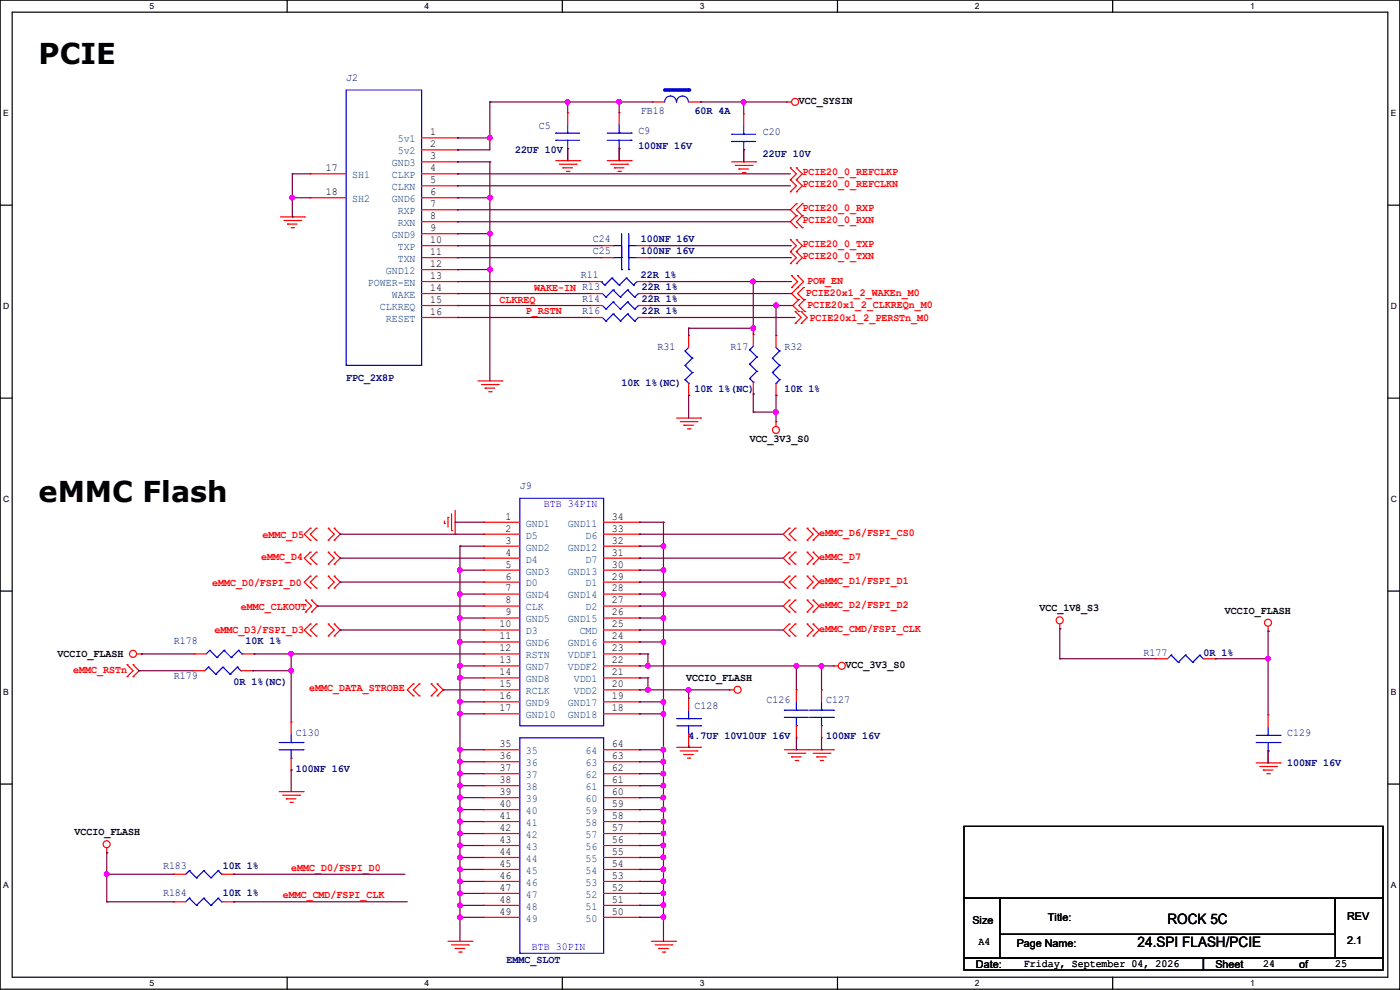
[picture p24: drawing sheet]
<svg xmlns="http://www.w3.org/2000/svg" width="297mm" height="210mm" viewBox="0 0 297 210" stroke-linecap="round" stroke-linejoin="round" font-family="sans-serif">
<defs><g id="words">
<g font-size="6.1">
<text x="8.2" y="13.5">PCIE</text>
<text x="8.2" y="106.5">eMMC Flash</text>
</g>
<g font-size="3">
<text x="247.7" y="196.1">ROCK 5C</text>
<text x="241.3" y="200.9">24.SPI FLASH/PCIE</text>
</g>
<g font-size="2.3" fill="#00007f">
<text x="73.4" y="17.1">J2</text>
<text x="114.3" y="27.3">C5</text>
<text x="135.4" y="28.3">C9</text>
<text x="135.9" y="24.3">FB18</text>
<text x="147.4" y="24.3">60R 4A</text>
<text x="161.8" y="28.6">C20</text>
<text x="109.3" y="32.4">22UF 10V</text>
<text x="135.4" y="31.6">100NF 16V</text>
<text x="161.8" y="33.4">22UF 10V</text>
<text x="125.8" y="54">C25</text>
<text x="125.8" y="51.4">C24</text>
<text x="135.9" y="54">100NF 16V</text>
<text x="135.9" y="51.4">100NF 16V</text>
<text x="123.2" y="59.1">R11</text>
<text x="135.9" y="59.1">22R 1%</text>
<text x="123.5" y="64.1">R14</text>
<text x="136.2" y="64.1">22R 1%</text>
<text x="136.2" y="61.6">22R 1%</text>
<text x="123.5" y="66.7">R16</text>
<text x="136.2" y="66.7">22R 1%</text>
<text x="139.5" y="74.3">R31</text>
<text x="155" y="74.3">R17</text>
<text x="166.4" y="74.3">R32</text>
<text x="73.4" y="80.9">FPC_2X8P</text>
<text x="131.9" y="81.9">10K 1%(NC)</text>
<text x="147.4" y="83.2">10K 1%(NC)</text>
<text x="166.4" y="83.2">10K 1%</text>
<text x="110.3" y="103.8">J9</text>
<text x="36.9" y="136.5">R178</text>
<text x="52.1" y="136.5">10K 1%</text>
<text x="242.6" y="139.1">R177</text>
<text x="255.3" y="139.1">0R 1%</text>
<text x="36.9" y="144.1">R179</text>
<text x="49.6" y="145.4">0R 1%(NC)</text>
<text x="162.6" y="149.2">C126</text>
<text x="175.3" y="149.2">C127</text>
<text x="147.4" y="150.5">C128</text>
<text x="62.8" y="156.1">C130</text>
<text x="146.1" y="156.8">4.7UF 10V10UF 16V</text>
<text x="175.3" y="156.8">100NF 16V</text>
<text x="273.1" y="156.1">C129</text>
<text x="62.8" y="163.7">100NF 16V</text>
<text x="273.1" y="162.4">100NF 16V</text>
<text x="34.6" y="184.3">R183</text>
<text x="47.3" y="184.3">10K 1%</text>
<text x="34.6" y="190.1">R184</text>
<text x="47.3" y="190.1">10K 1%</text>
<text x="107.5" y="204.3">EMMC_SLOT</text>
</g>
<g font-size="2.3">
<text x="169.5" y="22">VCC_SYSIN</text>
<text x="91.2" y="28.7">1</text>
<text x="91.2" y="31.2">2</text>
<text x="91.2" y="33.8">3</text>
<text x="69.1" y="36.3">17</text>
<text x="69.1" y="41.4">18</text>
<text x="91.2" y="36.3">4</text>
<text x="91.2" y="38.9">5</text>
<text x="91.2" y="41.4">6</text>
<text x="91.2" y="43.9">7</text>
<text x="91.2" y="46.5">8</text>
<text x="91.2" y="49">9</text>
<text x="91.2" y="51.6">10</text>
<text x="91.2" y="54.1">11</text>
<text x="91.2" y="56.6">12</text>
<text x="91.2" y="59.2">13</text>
<text x="91.2" y="61.7">14</text>
<text x="91.2" y="64.3">15</text>
<text x="91.2" y="66.8">16</text>
<text x="159" y="93.9">VCC_3V3_S0</text>
<text x="107.2" y="110.2">1</text>
<text x="107.2" y="112.8">2</text>
<text x="129.8" y="110.2">34</text>
<text x="129.8" y="112.8">33</text>
<text x="107.2" y="115.3">3</text>
<text x="107.2" y="117.9">4</text>
<text x="129.8" y="115.3">32</text>
<text x="129.8" y="117.9">31</text>
<text x="107.2" y="120.4">5</text>
<text x="107.2" y="122.9">6</text>
<text x="107.2" y="125.5">7</text>
<text x="129.8" y="120.4">30</text>
<text x="129.8" y="122.9">29</text>
<text x="129.8" y="125.5">28</text>
<text x="107.2" y="128">8</text>
<text x="107.2" y="130.6">9</text>
<text x="129.8" y="128">27</text>
<text x="129.8" y="130.6">26</text>
<text x="220.5" y="129.7">VCC_1V8_S3</text>
<text x="259.9" y="130.2">VCCIO_FLASH</text>
<text x="106" y="133.1">10</text>
<text x="106" y="135.6">11</text>
<text x="129.8" y="133.1">25</text>
<text x="129.8" y="135.6">24</text>
<text x="12.2" y="139.3">VCCIO_FLASH</text>
<text x="106" y="138.2">12</text>
<text x="106" y="140.7">13</text>
<text x="106" y="143.3">14</text>
<text x="129.8" y="138.2">23</text>
<text x="129.8" y="140.7">22</text>
<text x="129.8" y="143.3">21</text>
<text x="179.4" y="141.6">VCC_3V3_S0</text>
<text x="106" y="145.8">15</text>
<text x="106" y="148.3">16</text>
<text x="129.8" y="145.8">20</text>
<text x="129.8" y="148.3">19</text>
<text x="145.6" y="144.4">VCCIO_FLASH</text>
<text x="106" y="150.9">17</text>
<text x="129.8" y="150.9">18</text>
<text x="106" y="158.5">35</text>
<text x="106" y="161">36</text>
<text x="129.8" y="161">63</text>
<text x="129.8" y="158.5">64</text>
<text x="106" y="163.6">37</text>
<text x="106" y="166.1">38</text>
<text x="129.8" y="166.1">61</text>
<text x="129.8" y="163.6">62</text>
<text x="106" y="168.7">39</text>
<text x="106" y="171.2">40</text>
<text x="106" y="173.7">41</text>
<text x="129.8" y="173.7">58</text>
<text x="129.8" y="171.2">59</text>
<text x="129.8" y="168.7">60</text>
<text x="15.8" y="177.2">VCCIO_FLASH</text>
<text x="106" y="176.3">42</text>
<text x="106" y="178.8">43</text>
<text x="129.8" y="178.8">56</text>
<text x="129.8" y="176.3">57</text>
<text x="106" y="181.4">44</text>
<text x="106" y="183.9">45</text>
<text x="129.8" y="183.9">54</text>
<text x="129.8" y="181.4">55</text>
<text x="106" y="186.4">46</text>
<text x="106" y="189">47</text>
<text x="106" y="191.5">48</text>
<text x="129.8" y="191.5">51</text>
<text x="129.8" y="189">52</text>
<text x="129.8" y="186.4">53</text>
<text x="106" y="194.1">49</text>
<text x="129.8" y="194.1">50</text>
<text x="206.3" y="195.9">Size</text>
<text x="222.3" y="195.4">Title:</text>
<text x="285.8" y="195.2">REV</text>
<text x="207.6" y="200.5">A4</text>
<text x="215.7" y="201">Page Name:</text>
<text x="285.8" y="200.2">2.1</text>
<text x="207.1" y="205.3">Date:</text>
<text x="217.2" y="205.1">Friday, September 04, 2026</text>
<text x="257.9" y="205.3">Sheet</text>
<text x="268" y="205.1">24</text>
<text x="275.6" y="205.3">of</text>
<text x="283.2" y="205.1">25</text>
</g>
<g font-size="2.3" fill="#003f7f">
<text x="83.1" y="35.3">GND3</text>
<text x="84.4" y="30.2">5v1</text>
<text x="84.4" y="32.7">5v2</text>
<text x="74.7" y="37.8">SH1</text>
<text x="83.1" y="37.8">CLKP</text>
<text x="83.1" y="40.3">CLKN</text>
<text x="74.7" y="42.9">SH2</text>
<text x="83.1" y="42.9">GND6</text>
<text x="84.4" y="45.4">RXP</text>
<text x="84.4" y="48">RXN</text>
<text x="83.1" y="50.5">GND9</text>
<text x="84.4" y="53">TXP</text>
<text x="81.8" y="58.1">GND12</text>
<text x="84.4" y="55.6">TXN</text>
<text x="78" y="60.7">POWER-EN</text>
<text x="80.6" y="65.7">CLKREQ</text>
<text x="83.1" y="63.2">WAKE</text>
<text x="81.8" y="68.3">RESET</text>
<text x="111.5" y="111.7">GND1</text>
<text x="120.4" y="111.7">GND11</text>
<text x="111.5" y="114.3">D5</text>
<text x="111.5" y="116.8">GND2</text>
<text x="111.5" y="119.3">D4</text>
<text x="120.4" y="116.8">GND12</text>
<text x="124.2" y="114.3">D6</text>
<text x="124.2" y="119.3">D7</text>
<text x="111.5" y="121.9">GND3</text>
<text x="111.5" y="124.4">D0</text>
<text x="120.4" y="121.9">GND13</text>
<text x="124.2" y="124.4">D1</text>
<text x="111.5" y="127">GND4</text>
<text x="111.5" y="129.5">CLK</text>
<text x="120.4" y="127">GND14</text>
<text x="124.2" y="129.5">D2</text>
<text x="111.5" y="132">GND5</text>
<text x="111.5" y="134.6">D3</text>
<text x="111.5" y="137.1">GND6</text>
<text x="120.4" y="132">GND15</text>
<text x="120.4" y="137.1">GND16</text>
<text x="123" y="134.6">CMD</text>
<text x="111.5" y="139.7">RSTN</text>
<text x="111.5" y="142.2">GND7</text>
<text x="120.4" y="139.7">VDDF1</text>
<text x="120.4" y="142.2">VDDF2</text>
<text x="111.5" y="144.7">GND8</text>
<text x="111.5" y="147.3">RCLK</text>
<text x="111.5" y="149.8">GND9</text>
<text x="120.4" y="149.8">GND17</text>
<text x="121.7" y="144.7">VDD1</text>
<text x="121.7" y="147.3">VDD2</text>
<text x="111.5" y="152.4">GND10</text>
<text x="120.4" y="152.4">GND18</text>
<text x="111.5" y="160">35</text>
<text x="124.2" y="160">64</text>
<text x="111.5" y="162.5">36</text>
<text x="111.5" y="165.1">37</text>
<text x="111.5" y="167.6">38</text>
<text x="124.2" y="167.6">61</text>
<text x="124.2" y="165.1">62</text>
<text x="124.2" y="162.5">63</text>
<text x="111.5" y="170.1">39</text>
<text x="111.5" y="172.7">40</text>
<text x="124.2" y="172.7">59</text>
<text x="124.2" y="170.1">60</text>
<text x="111.5" y="175.2">41</text>
<text x="111.5" y="177.8">42</text>
<text x="124.2" y="177.8">57</text>
<text x="124.2" y="175.2">58</text>
<text x="111.5" y="180.3">43</text>
<text x="111.5" y="182.8">44</text>
<text x="111.5" y="185.4">45</text>
<text x="124.2" y="185.4">54</text>
<text x="124.2" y="182.8">55</text>
<text x="124.2" y="180.3">56</text>
<text x="111.5" y="187.9">46</text>
<text x="111.5" y="190.5">47</text>
<text x="124.2" y="190.5">52</text>
<text x="124.2" y="187.9">53</text>
<text x="111.5" y="193">48</text>
<text x="111.5" y="195.5">49</text>
<text x="124.2" y="195.5">50</text>
<text x="124.2" y="193">51</text>
</g>
<g font-size="2.3" fill="#f00">
<text x="170.2" y="37.2">PCIE20_0_REFCLKP</text>
<text x="170.2" y="39.8">PCIE20_0_REFCLKN</text>
<text x="170.2" y="44.8">PCIE20_0_RXP</text>
<text x="170.2" y="47.4">PCIE20_0_RXN</text>
<text x="170.2" y="52.5">PCIE20_0_TXP</text>
<text x="170.2" y="55">PCIE20_0_TXN</text>
<text x="106" y="64.3">CLKREQ</text>
<text x="113.3" y="61.8">WAKE-IN R13</text>
<text x="171" y="62.9">PCIE20x1_2_WAKEn_M0</text>
<text x="171.2" y="65.4">PCIE20x1_2_CLKREQn_M0</text>
<text x="171.2" y="60.3">POW_EN</text>
<text x="111.5" y="66.6">P_RSTN</text>
<text x="171.7" y="68.2">PCIE20x1_2_PERSTn_M0</text>
<text x="173.8" y="113.7">eMMC_D6/FSPI_CS0</text>
<text x="55.4" y="118.7">eMMC_D4</text>
<text x="55.7" y="114.2">eMMC_D5</text>
<text x="173.8" y="118.7">eMMC_D7</text>
<text x="45" y="124.3">eMMC_D0/FSPI_D0</text>
<text x="173.8" y="123.8">eMMC_D1/FSPI_D1</text>
<text x="51.1" y="129.4">eMMC_CLKOUT</text>
<text x="173.8" y="128.9">eMMC_D2/FSPI_D2</text>
<text x="45.5" y="134.2">eMMC_D3/FSPI_D3</text>
<text x="173.8" y="134">eMMC_CMD/FSPI_CLK</text>
<text x="15.5" y="142.9">eMMC_RSTn</text>
<text x="65.6" y="146.7">eMMC_DATA_STROBE</text>
<text x="61.8" y="184.7">eMMC_D0/FSPI_D0</text>
<text x="60" y="190.6">eMMC_CMD/FSPI_CLK</text>
</g>
<g font-size="2.3" fill="#00f">
<text x="115.4" y="107.6">BTB 34PIN</text>
<text x="112.8" y="201.5">BTB 30PIN</text>
</g>
<g font-size="1.8">
<text x="31.7" y="1.9">5</text>
<text x="90.1" y="1.9">4</text>
<text x="148.5" y="1.9">3</text>
<text x="206.8" y="1.9">2</text>
<text x="265.2" y="1.9">1</text>
<text x=".7" y="24.6">E</text>
<text x="295.1" y="24.6">E</text>
<text x=".7" y="65.6">D</text>
<text x="295.1" y="65.6">D</text>
<text x=".7" y="106.5">C</text>
<text x="295.1" y="106.5">C</text>
<text x=".7" y="147.4">B</text>
<text x="295.1" y="147.4">B</text>
<text x=".7" y="188.4">A</text>
<text x="295.1" y="188.4">A</text>
<text x="31.7" y="209.2">5</text>
<text x="90.1" y="209.2">4</text>
<text x="148.5" y="209.2">3</text>
<text x="206.8" y="209.2">2</text>
<text x="265.2" y="209.2">1</text>
</g>
</g></defs>
<path d="M0 0h297v209.8h-297zM2.6 2.6h291.8v204.7h-291.8z" fill="none" stroke="#000" stroke-width=".25"/>
<g fill="#fff">
<path d="M31.8 .3h.9v2h-.9z"/>
<path d="M31.8 207.6h.9v2h-.9z"/>
</g>
<path d="M60.9 0v2.6M60.9 207.3v2.5" fill="none" stroke="#000" stroke-width=".25"/>
<g fill="#fff">
<path d="M90.1 .3h1v2h-1z"/>
<path d="M90.1 207.6h1v2h-1z"/>
</g>
<path d="M119.3 0v2.6M119.3 207.3v2.5" fill="none" stroke="#000" stroke-width=".25"/>
<g fill="#fff">
<path d="M148.5 .3h.9v2h-.9z"/>
<path d="M148.5 207.6h.9v2h-.9z"/>
</g>
<path d="M177.7 0v2.6M177.7 207.3v2.5" fill="none" stroke="#000" stroke-width=".25"/>
<g fill="#fff">
<path d="M206.8 .3h1v2h-1z"/>
<path d="M206.8 207.6h1v2h-1z"/>
</g>
<path d="M236.1 0v2.6M236.1 207.3v2.5" fill="none" stroke="#000" stroke-width=".25"/>
<g fill="#fff">
<path d="M265.2 .3h1v2h-1z"/>
<path d="M265.2 207.6h1v2h-1z"/>
<path d="M.7 23h1.2v2h-1.2z"/>
<path d="M295.1 23h1.1v2h-1.1z"/>
<path d="M.7 64h1.2v2h-1.2z"/>
<path d="M295.1 64h1.2v2h-1.2z"/>
</g>
<path d="M0 43.5h2.6M294.4 43.5h2.6" fill="none" stroke="#000" stroke-width=".25"/>
<g fill="#fff">
<path d="M.7 104.9h1.2v2h-1.2z"/>
<path d="M295.1 104.9h1.2v2h-1.2z"/>
</g>
<path d="M0 84.5h2.6M294.4 84.5h2.6" fill="none" stroke="#000" stroke-width=".25"/>
<g fill="#fff">
<path d="M.7 145.8h1.2v2h-1.2z"/>
<path d="M295.1 145.8h1.1v2h-1.1z"/>
</g>
<path d="M0 125.4h2.6M294.4 125.4h2.6" fill="none" stroke="#000" stroke-width=".25"/>
<g fill="#fff">
<path d="M.7 186.8h1.2v2h-1.2z"/>
<path d="M295.1 186.8h1.1v2h-1.1z"/>
</g>
<path d="M0 166.3h2.6M204.5 175.3h88.9v15.2h-88.9zM294.4 166.3h2.6M204.5 190.5h7.6v12.7h-7.6zM212.1 190.5h71.2v7.7h-71.2zM283.3 190.5h10.1v12.7h-10.1zM204.5 203.2h50.8v2.6h-50.8zM212.1 203.2h76.2M255.3 203.2h38.1v2.6h-38.1zM288.3 203.2h.1" fill="none" stroke="#000" stroke-width=".25"/>
<g fill="none" stroke="#f00" stroke-width=".25">
<path d="M117.9 34.1h5.1M118.7 34.8h3.5M119.4 35.6h.1M119.4 35.6h2.1M120.2 36.4h.5M120.4 23.9h.1M120.4 34.1h.1M120.4 23.9v2.6M120.4 31.5v2.6M120.7 36.4h.1M122.2 34.8h.1M123 34.1h.1"/>
<path d="M128.8 34.1h5.1M129.6 34.8h3.5M130.3 35.6h.1M130.3 35.6h2.1M131.1 36.4h.5M131.4 23.9h.1M131.4 34.1h.1M131.4 23.9v2.6M131.4 31.5v2.6M131.6 36.4h.1M133.1 34.8h.1M133.9 34.1h.1"/>
<path d="M155.2 34.3h5.1M156 35.1h3.6M156.8 35.9h.1M156.8 35.9h2M157.5 36.6h.5M157.8 24.2h.1M157.8 34.3h.1M157.8 24.2v2.5M157.8 31.8v2.5M158 36.6h.1M159.6 35.1h.1M160.3 34.3h.1"/>
<path d="M166.9 21.6h.1M166.9 21.6h1M167.7 38.1h.1M167.7 35.6h.1M167.7 35.6l1.3 1.3-1.3 1.2M167.7 38.1l1.3 1.3-1.3 1.3M169 38.1h.1M169 35.6h.1M169 35.6l1.2 1.3-1.2 1.2M169 38.1l1.2 1.3-1.2 1.3M59.5 46h5.1M60.2 46.8h3.6"/>
<path d="M61 47.5h.1M61 47.5h2M61.8 48.3h.5M62.3 48.3h.1M63.8 46.8h.1M64.6 46h.1M127.6 54.7h.1M127.6 54.7h2.5M135.2 54.7h2.5M137.7 54.7h.1M167.7 40.7h.1M167.7 53.4h.1"/>
<path d="M167.7 50.8h.1M167.7 55.9h.1M167.7 50.8l1.3 1.3-1.3 1.3M167.7 53.4l1.3 1.3-1.3 1.2M167.9 58.5h.1M167.9 58.5l1.3 1.2-1.3 1.3M169 40.7h.1M169 53.4h.1M169 50.8h.1M169 55.9h.1M169 43.2h.1M169 45.8h.1"/>
<path d="M169 48.3h.1M169 50.8l1.2 1.3-1.2 1.3M169 53.4l1.2 1.3-1.2 1.2M169 43.2l-1.3 1.3 1.3 1.3M169 45.8l-1.3 1.2 1.3 1.3M169.2 58.5h.1M169.2 58.5l1.3 1.2-2.6 2.6 1.3 1.2M170.2 45.8h.1M170.2 43.2h.1M170.2 48.3h.1M170.2 43.2l-1.2 1.3 1.2 1.3M170.2 45.8l-1.2 1.2 1.2 1.3"/>
<path d="M125.3 64.8h.1M125.3 67.4h.1M125.3 62.3h.1M125.3 64.8h2.5M125.3 67.4h2.5M125.3 62.3h2.5M135.4 64.8h2.6M135.4 67.4h2.6M135.4 62.3h2.6M138 64.8h.1M138 67.4h.1M138 62.3h.1"/>
<path d="M146.1 71.2h.1M146.1 71.2v2.5M159.8 70.9h.1M159.8 70.9v2.5M164.6 71.2h.1M164.6 71.2v2.5M167.9 61h.1M168.7 68.6h.1M168.7 66.1h.1M168.7 66.1l1.3 1.3-1.3 1.2M169.2 61h.1M169.2 63.5h.1"/>
<path d="M169.5 63.5h.1M169.5 66.1h.1M169.5 63.5l-1.3 1.3 1.3 1.3M170 68.6h.1M170 66.1h.1M170 66.1l1.2 1.3-1.2 1.2M170.5 63.5h.1M170.5 61h.1M170.5 61l-1.3 1.3 1.3 1.2M170.7 66.1h.1M170.7 63.5h.1M170.7 63.5l-1.2 1.3 1.2 1.3"/>
<path d="M101.4 80.8h5.1M102.2 81.6h3.5M102.9 82.3h.1M102.9 82.3h2M103.7 83.1h.5M104.2 83.1h.1M105.7 81.6h.1M106.5 80.8h.1M143.6 88.7h5M144.3 89.5h3.6M145.1 90.2h.1M145.1 90.2h2"/>
<path d="M145.8 91h.5M146.1 83.9h.1M146.1 81.3v2.6M146.3 91h.1M147.9 89.5h.1M148.6 88.7h.1M159.8 83.6h.1M159.8 81.1v2.5M164.6 89.5h.1M164.6 83.9h.1M164.6 81.3v2.6M164.6 89.5v1"/>
<path d="M65.8 119.7h.1M65.8 117.1h.1M65.8 114.6h.1M65.8 112.1h.1M65.8 117.1l-1.2 1.3 1.2 1.3M65.8 112.1l-1.2 1.2 1.2 1.3M67.1 119.7h.1M67.1 117.1h.1M67.1 114.6h.1M67.1 112.1h.1M67.1 112.1l-1.3 1.2 1.3 1.3M67.1 117.1l-1.3 1.3 1.3 1.3"/>
<path d="M69.6 119.7h.1M69.6 117.1h.1M69.6 114.6h.1M69.6 112.1h.1M69.6 117.1l1.3 1.3-1.3 1.3M69.6 112.1l1.3 1.2-1.3 1.3M70.9 117.1h.1M70.9 119.7h.1M70.9 112.1h.1M70.9 114.6h.1M70.9 117.1l1.3 1.3-1.3 1.3M70.9 112.1l1.3 1.2-1.3 1.3"/>
<path d="M94.3 111h.1M94.3 110.5v.5M95 109.8h.1M95 109.8v2M95.8 112.6h.1M95.8 109v3.6M96.6 113.3h.1M96.6 108.2v5.1M167.4 112.1h.1M167.4 114.6h.1M167.4 117.1h.1M167.4 119.7h.1"/>
<path d="M167.4 112.1l-1.2 1.2 1.2 1.3M167.4 117.1l-1.2 1.3 1.2 1.3M168.7 114.6h.1M168.7 112.1h.1M168.7 119.7h.1M168.7 117.1h.1M168.7 117.1l-1.3 1.3 1.3 1.3M168.7 112.1l-1.3 1.2 1.3 1.3M171.2 114.6h.1M171.2 112.1h.1M171.2 119.7h.1M171.2 117.1h.1"/>
<path d="M171.2 117.1l1.3 1.3-1.3 1.3M171.2 112.1l1.3 1.2-1.3 1.3M172.5 114.6h.1M172.5 112.1h.1M172.5 119.7h.1M172.5 117.1h.1M172.5 112.1l1.3 1.2-1.3 1.3M172.5 117.1l1.3 1.3-1.3 1.3M29 138.7h1M30 138.7h.1M64.8 129.8h.1M64.8 127.3h.1"/>
<path d="M64.8 127.3l1.3 1.3-1.3 1.2M65.8 124.8h.1M65.8 122.2h.1M65.8 134.9h.1M65.8 132.4h.1M65.8 122.2l-1.2 1.3 1.2 1.3M65.8 132.4l-1.2 1.2 1.2 1.3M66.1 127.3h.1M66.1 129.8h.1M66.1 127.3l1.3 1.3-1.3 1.2M67.1 124.8h.1M67.1 122.2h.1"/>
<path d="M67.1 134.9h.1M67.1 132.4h.1M67.1 122.2l-1.3 1.3 1.3 1.3M67.1 132.4l-1.3 1.2 1.3 1.3M69.6 124.8h.1M69.6 122.2h.1M69.6 134.9h.1M69.6 132.4h.1M69.6 122.2l1.3 1.3-1.3 1.3M69.6 132.4l1.3 1.2-1.3 1.3M70.9 122.2h.1M70.9 124.8h.1"/>
<path d="M70.9 132.4h.1M70.9 134.9h.1M70.9 132.4l1.3 1.2-1.3 1.3M70.9 122.2l1.3 1.3-1.3 1.3M167.4 122.2h.1M167.4 124.8h.1M167.4 127.3h.1M167.4 129.8h.1M167.4 132.4h.1M167.4 134.9h.1M167.4 122.2l-1.2 1.3 1.2 1.3M167.4 127.3l-1.2 1.3 1.2 1.2"/>
<path d="M167.4 132.4l-1.2 1.2 1.2 1.3M168.7 124.8h.1M168.7 122.2h.1M168.7 129.8h.1M168.7 127.3h.1M168.7 134.9h.1M168.7 132.4h.1M168.7 122.2l-1.3 1.3 1.3 1.3M168.7 127.3l-1.3 1.3 1.3 1.2M168.7 132.4l-1.3 1.2 1.3 1.3M171.2 124.8h.1M171.2 122.2h.1"/>
<path d="M171.2 129.8h.1M171.2 127.3h.1M171.2 134.9h.1M171.2 132.4h.1M171.2 127.3l1.3 1.3-1.3 1.2M171.2 122.2l1.3 1.3-1.3 1.3M171.2 132.4l1.3 1.2-1.3 1.3M172.5 124.8h.1M172.5 122.2h.1M172.5 129.8h.1M172.5 127.3h.1M172.5 134.9h.1"/>
<path d="M172.5 132.4h.1M172.5 122.2l1.3 1.3-1.3 1.3M172.5 127.3l1.3 1.3-1.3 1.2M172.5 132.4l1.3 1.2-1.3 1.3M224.8 133.4h.1M224.8 132.4v1M269 133.9h.1M269 132.9v1M27 143.6h.1M27 141h.1M27 141l1.2 1.3-1.2 1.3M28.2 141h.1"/>
<path d="M28.2 143.6h.1M28.2 141l1.3 1.3-1.3 1.3M40.9 142.3h.1M40.9 142.3h2.6M51.1 142.3h2.5M53.6 142.3h.1M87.7 147.6h.1M87.7 145.1h.1M87.7 145.1l-1.3 1.2 1.3 1.3M88.9 147.6h.1M88.9 145.1h.1M88.9 145.1l-1.2 1.2 1.2 1.3"/>
<path d="M91.5 147.6h.1M91.5 145.1h.1M91.5 145.1l1.3 1.2-1.3 1.3M92.8 145.1h.1M92.8 147.6h.1M92.8 145.1l1.2 1.2-1.2 1.3M143.6 158.5h5M144.3 159.3h3.6M147.9 159.3h.1M148.6 158.5h.1M154.7 146.3h.1M154.7 146.3h1"/>
<path d="M166.4 159h5.1M167.2 159.8h3.5M170.7 159.8h.1M171.5 159h.1M171.7 159h5.1M172.5 159.8h3.6M176.1 159.8h.1M176.8 159h.1M176.8 141.3h.1M176.8 141.3h1M22.6 179.9v1M59.2 167.9h5.1"/>
<path d="M60 168.7h3.5M60.7 169.5h.1M60.7 169.5h2.1M61.5 170.2h.5M62 170.2h.1M63.5 168.7h.1M64.3 167.9h.1M145.1 160.1h.1M145.1 160.1h2M145.8 160.8h.5M146.3 160.8h.1M167.9 160.6h.1"/>
<path d="M167.9 160.6h2.1M168.7 161.3h.5M169.2 161.3h.1M173.3 160.6h.1M173.3 160.6h2M174 161.3h.5M174.5 161.3h.1M266.5 161.8h5.1M267.3 162.6h3.5M268 163.4h.1M268 163.4h2M268.8 164.1h.5"/>
<path d="M269.3 164.1h.1M270.8 162.6h.1M271.6 161.8h.1M22.6 180.9h.1M36.9 191.3h.1M36.9 191.3h2.5M47 191.3h2.6M49.6 191.3h.1M95 199.7h5.1M100.1 199.7h.1M138.2 199.7h5.1M143.3 199.7h.1"/>
<path d="M95.8 200.4h3.6M96.6 201.2h.1M96.6 201.2h2M97.3 202h.5M97.8 202h.1M99.4 200.4h.1M139 200.4h3.5M139.7 201.2h.1M139.7 201.2h2.1M140.5 202h.5M141 202h.1M142.5 200.4h.1"/>
<circle cx="168.7" cy="21.6" r=".74"/>
<circle cx="164.6" cy="91.2" r=".74"/>
<circle cx="28.2" cy="138.7" r=".74"/>
<circle cx="224.8" cy="131.6" r=".74"/>
<circle cx="269" cy="132.1" r=".74"/>
<circle cx="156.5" cy="146.3" r=".74"/>
<circle cx="178.6" cy="141.2" r=".74"/>
<circle cx="22.6" cy="179.1" r=".74"/>
</g>
<g fill="none" stroke="#00f" stroke-width=".25">
<path d="M117.9 29.8h.1M117.9 28.2h.1M117.9 29.8h5.1M117.9 28.2h5.1M120.4 31.5h.1M120.4 28.2h.1M120.4 26.5v1.7M120.4 29.8v1.7M128.8 29.8h5.1M128.8 28.2h5.1M131.4 31.5h.1M131.4 28.2h.1"/>
<path d="M131.4 26.5v1.7M131.4 29.8v1.7M133.9 29.8h.1M133.9 28.2h.1M141 21.6a1.25 1.25 0 0 1 1.3-1.2 1.25 1.25 0 0 1 1.2 1.2M143.6 21.6a1.25 1.25 0 0 1 1.2-1.2 1.25 1.25 0 0 1 1.3 1.2M155.2 30h.1M155.2 28.5h.1M155.2 30h5.1M155.2 28.5h5.1M157.8 31.8h.1M157.8 28.5h.1"/>
<path d="M157.8 26.7v1.8M157.8 30v1.8M130.1 54.7h.1M130.1 54.7h1.8M131.9 57.2h.1M131.9 52.1v5.1M133.4 54.7h.1M133.4 57.2h.1M133.4 54.7h1.8M133.4 52.1v5.1M127.8 64.8l.8 .8M127.8 67.4l.8 .7"/>
<path d="M127.8 62.3l.8 .7M128.6 65.6h.1M128.6 68.1h.1M128.6 63h.1M130.1 64.1h.1M130.1 66.6h.1M130.1 61.5h.1M130.1 64.1l-1.5 1.5M130.1 64.1l1.5 1.5M130.1 66.6l-1.5 1.5M130.1 66.6l1.5 1.5M130.1 61.5l-1.5 1.5"/>
<path d="M130.1 61.5l1.5 1.5M131.6 65.6h.1M131.6 68.1h.1M131.6 63h.1M133.1 64.1h.1M133.1 66.6h.1M133.1 61.5h.1M133.1 64.1l-1.5 1.5M133.1 64.1l1.6 1.5M133.1 66.6l-1.5 1.5M133.1 66.6l1.6 1.5M133.1 61.5l-1.5 1.5"/>
<path d="M133.1 61.5l1.6 1.5M134.7 65.6h.1M134.7 68.1h.1M134.7 63h.1M135.4 64.8h.1M135.4 67.4h.1M135.4 62.3h.1M135.4 64.8l-.7 .8M135.4 67.4l-.7 .7M135.4 62.3l-.7 .7M145.3 74.5h.1M145.3 77.5h.1"/>
<path d="M145.3 74.5l1.6 1.5M145.3 77.5l1.6 1.5M146.1 73.7l-.8 .8M146.9 76h.1M146.9 79h.1M146.9 76l-1.6 1.5M146.9 79l-1.6 1.6M159 74.2h.1M159 77.3h.1M159 74.2l1.6 1.5M159 77.3l1.6 1.5M159.8 73.4l-.8 .8"/>
<path d="M160.6 75.7h.1M160.6 78.8h.1M160.6 75.7l-1.6 1.6M160.6 78.8l-1.6 1.5M163.9 76h.1M163.9 79h.1M163.9 76l1.5 1.5M163.9 79l1.5 1.6M164.6 73.7l.8 .8M165.4 74.5h.1M165.4 77.5h.1M165.4 74.5l-1.5 1.5"/>
<path d="M165.4 77.5l-1.5 1.5M145.3 80.6h.1M145.3 80.6l.8 .7M146.1 81.3h.1M159 80.3h.1M159 80.3l.8 .8M159.8 81.1h.1M164.6 81.3h.1M165.4 80.6h.1M165.4 80.6l-.8 .7M44.2 141.5h.1M44.2 141.5l-.7 .8"/>
<path d="M44.2 141.5l1.6 1.5M45.8 143h.1M47.3 141.5h.1M47.3 141.5l-1.5 1.5M47.3 141.5l1.5 1.5M48.8 143h.1M50.3 141.5h.1M50.3 141.5l-1.5 1.5M50.3 141.5l.8 .8M51.1 142.3h.1M40.2 190.5h.1M40.2 190.5l-.8 .8"/>
<path d="M40.2 190.5l1.5 1.6M41.7 192.1h.1M43.2 190.5h.1M43.2 190.5l-1.5 1.6M43.2 190.5l1.5 1.6M44.7 192.1h.1M46.3 190.5h.1M46.3 190.5l-1.6 1.6M46.3 190.5l.7 .8M47 191.3h.1"/>
</g>
<path d="M141 19.1h5.1" fill="none" stroke="#00f" stroke-width=".76"/>
<circle cx="146.1" cy="19.1" r=".38" fill="#00f"/>
<g fill="none" stroke="#f00" stroke-width=".25">
<path d="M65.8 36.9h.1M65.8 36.9h7.6M89.5 29.3h7.6M89.5 31.8h7.6M89.5 34.3h7.6M89.5 36.9h7.6M89.5 39.4h7.6M97.1 29.3h.1M97.1 31.8h.1M97.1 34.3h.1M97.1 36.9h.1M97.1 39.4h.1"/>
<path d="M138.5 21.6h.1M138.5 21.6h2.5M146.1 21.6h2.5M148.6 21.6h.1M65.8 42h.1M65.8 42h7.6M89.5 52.1h7.6M89.5 59.7h7.6M89.5 42h7.6M89.5 44.5h7.6M89.5 47h7.6M89.5 49.6h7.6"/>
<path d="M89.5 54.7h7.6M89.5 57.2h7.6M97.1 42h.1M97.1 44.5h.1M97.1 47h.1M97.1 49.6h.1M97.1 52.1h.1M97.1 54.7h.1M97.1 57.2h.1M97.1 59.7h.1M125 59.7h.1M125 59.7h2.6"/>
<path d="M127.6 52.1h.1M127.6 52.1h2.5M135.2 52.1h2.5M135.2 59.7h2.5M137.7 52.1h.1M137.7 59.7h.1M89.5 62.3h7.6M89.5 64.8h7.6M89.5 67.4h7.6M97.1 62.3h.1M97.1 64.8h.1M97.1 67.4h.1"/>
<path d="M102.7 110.8h.1M102.7 113.3h.1M102.7 115.9h.1M102.7 118.4h.1M102.7 110.8h7.6M102.7 113.3h7.6M102.7 115.9h7.6M102.7 118.4h7.6M128.1 110.8h7.6M128.1 113.3h7.6M128.1 115.9h7.6M128.1 118.4h7.6"/>
<path d="M135.7 110.8h.1M135.7 113.3h.1M135.7 115.9h.1M135.7 118.4h.1M41.2 138.7h.1M41.2 138.7h2.5M51.4 138.7h2.5M53.9 138.7h.1M102.7 120.9h.1M102.7 123.5h.1M102.7 126h.1M102.7 128.6h.1"/>
<path d="M102.7 131.1h.1M102.7 133.6h.1M102.7 136.2h.1M102.7 138.7h.1M102.7 120.9h7.6M102.7 123.5h7.6M102.7 126h7.6M102.7 128.6h7.6M102.7 131.1h7.6M102.7 133.6h7.6M102.7 136.2h7.6M102.7 138.7h7.6"/>
<path d="M128.1 120.9h7.6M128.1 123.5h7.6M128.1 126h7.6M128.1 128.6h7.6M128.1 131.1h7.6M128.1 133.6h7.6M128.1 136.2h7.6M128.1 138.7h7.6M135.7 120.9h.1M135.7 123.5h.1M135.7 126h.1M135.7 128.6h.1"/>
<path d="M135.7 131.1h.1M135.7 133.6h.1M135.7 136.2h.1M135.7 138.7h.1M245.2 139.7h.1M245.2 139.7h2.5M255.3 139.7h2.6M257.9 139.7h.1M61.8 153.2h.1M61.8 153.2v2.5M102.7 141.3h.1M102.7 143.8h.1"/>
<path d="M102.7 146.3h.1M102.7 148.9h.1M102.7 151.4h.1M102.7 159h.1M102.7 141.3h7.6M102.7 143.8h7.6M102.7 146.3h7.6M102.7 148.9h7.6M102.7 151.4h7.6M102.7 159h7.6M128.1 141.3h7.6M128.1 143.8h7.6"/>
<path d="M128.1 146.3h7.6M128.1 148.9h7.6M128.1 151.4h7.6M128.1 159h7.6M135.7 141.3h.1M135.7 143.8h.1M135.7 146.3h.1M135.7 148.9h.1M135.7 151.4h.1M135.7 159h.1M146.1 148.1h.1M146.1 158.3h.1"/>
<path d="M146.1 148.1v2.6M146.1 155.7v2.6M169 146.3h.1M169 156.5h.1M169 146.3v2.6M169 154v2.5M174.3 146.3h.1M174.3 156.5h.1M174.3 146.3v2.6M174.3 154v2.5M269 151.7h.1M269 151.7v2.5"/>
<path d="M269 159.3v2.5M61.8 163.4h.1M61.8 160.8v2.6M102.7 161.6h.1M102.7 164.1h.1M102.7 166.7h.1M102.7 169.2h.1M102.7 171.7h.1M102.7 174.3h.1M102.7 176.8h.1M102.7 179.4h.1M102.7 161.6h7.6"/>
<path d="M102.7 164.1h7.6M102.7 166.7h7.6M102.7 169.2h7.6M102.7 171.7h7.6M102.7 174.3h7.6M102.7 176.8h7.6M102.7 179.4h7.6M128.1 161.6h7.6M128.1 164.1h7.6M128.1 166.7h7.6M128.1 169.2h7.6M128.1 171.7h7.6"/>
<path d="M128.1 174.3h7.6M128.1 176.8h7.6M128.1 179.4h7.6M135.7 179.4h.1M135.7 176.8h.1M135.7 174.3h.1M135.7 171.7h.1M135.7 169.2h.1M135.7 166.7h.1M135.7 164.1h.1M135.7 161.6h.1M269 161.8h.1"/>
<path d="M36.9 185.5h.1M36.9 185.5h2.5M47 185.5h2.6M49.6 185.5h.1M102.7 181.9h.1M102.7 184.4h.1M102.7 187h.1M102.7 189.5h.1M102.7 192.1h.1M102.7 194.6h.1M102.7 181.9h7.6M102.7 184.4h7.6"/>
<path d="M102.7 187h7.6M102.7 189.5h7.6M102.7 192.1h7.6M102.7 194.6h7.6M128.1 181.9h7.6M128.1 184.4h7.6M128.1 187h7.6M128.1 189.5h7.6M128.1 192.1h7.6M128.1 194.6h7.6M135.7 194.6h.1M135.7 192.1h.1"/>
<path d="M135.7 189.5h.1M135.7 187h.1M135.7 184.4h.1M135.7 181.9h.1"/>
</g>
<g fill="none" stroke="#00f" stroke-width=".25">
<path d="M73.4 19.1h16.1v58.4h-16.1zM127.6 59.7h.1M127.6 59.7l.7 .8M129.8 59h.1M129.8 59l1.6 1.5M129.8 59l-1.5 1.5M130.1 52.1h.1M130.1 52.1h1.8M131.9 54.7h.1M131.9 49.6v5.1M132.9 59h.1M132.9 59l1.5 1.5"/>
<path d="M132.9 59l-1.5 1.5M133.4 52.1h.1M133.4 54.7h.1M133.4 52.1h1.8M133.4 49.6v5.1M135.2 59.7l-.8 .8M128.3 60.5h.1M131.4 60.5h.1M134.4 60.5h.1M110.3 105.7h17.8v48.3h-17.8zM44.5 138h.1M44.5 138l-.8 .7"/>
<path d="M44.5 138l1.5 1.5M46 139.5h.1M47.5 138h.1M47.5 138l-1.5 1.5M47.5 138l1.6 1.5M49.1 139.5h.1M50.6 138h.1M50.6 138l-1.5 1.5M50.6 138l.8 .7M51.4 138.7h.1M248.5 139h.1M248.5 139l-.8 .7"/>
<path d="M248.5 139l1.5 1.5M251.5 139h.1M251.5 139l-1.5 1.5M251.5 139l1.5 1.5M254.6 139h.1M254.6 139l-1.6 1.5M254.6 139l.7 .7M255.3 139.7h.1M59.2 159h5.1M59.2 157.5h5.1M61.8 157.5h.1M61.8 155.7v1.8"/>
<path d="M61.8 159v1.8M64.3 159h.1M64.3 157.5h.1M110.3 156.5h17.8v45.7h-17.8zM143.6 154h5M143.6 152.4h5M146.1 155.7h.1M146.1 152.4h.1M146.1 150.7v1.7M146.1 154v1.7M148.6 154h.1M148.6 152.4h.1"/>
<path d="M166.4 152.2h.1M166.4 150.7h.1M166.4 152.2h5.1M166.4 150.7h5.1M169 154h.1M169 150.7h.1M169 148.9v1.8M169 152.2v1.8M171.7 152.2h5.1M171.7 150.7h5.1M174.3 154h.1M174.3 150.7h.1"/>
<path d="M174.3 148.9v1.8M174.3 152.2v1.8M176.8 152.2h.1M176.8 150.7h.1M250 140.5h.1M253 140.5h.1M266.5 157.5h5.1M266.5 156h5.1M269 159.3h.1M269 156h.1M269 154.2v1.8M269 157.5v1.8"/>
<path d="M271.6 157.5h.1M271.6 156h.1M61.8 160.8h.1M40.2 184.7h.1M40.2 184.7l-.8 .8M40.2 184.7l1.5 1.5M41.7 186.2h.1M43.2 184.7h.1M43.2 184.7l-1.5 1.5M43.2 184.7l1.5 1.5M44.7 186.2h.1M46.3 184.7h.1"/>
<path d="M46.3 184.7l-1.6 1.5M46.3 184.7l.7 .8M47 185.5h.1"/>
</g>
<g fill="none" stroke="#7f003f" stroke-width=".25">
<path d="M62 36.9h.1M62 36.9h3.8M62 36.9v9.1M97.1 34.3h.1M97.1 39.4h.1M97.1 36.9h.1M97.1 31.8h.1M97.1 29.3h.1M97.1 34.3h6.8M97.1 39.4h70.6M97.1 36.9h70.6M97.1 29.3h6.8"/>
<path d="M103.9 34.3h.1M103.9 21.6h.1M103.9 29.3h.1M103.9 21.6v10.2h-6.8M103.9 34.3v46.5M103.9 21.6h34.6M120.4 31.5h.1M120.4 21.6h.1M120.4 21.6v2.3M120.4 31.5v2.6M131.4 31.5h.1M131.4 21.6h.1"/>
<path d="M131.4 21.6v2.3M131.4 31.5v2.6M148.6 21.6h.1M148.6 21.6h18.3M157.8 31.8h.1M157.8 21.6h.1M157.8 21.6v2.6M157.8 31.8v2.5M62 42h.1M62 46h.1M62 42h3.8M97.1 44.5h.1"/>
<path d="M97.1 47h.1M97.1 54.7h.1M97.1 52.1h.1M97.1 57.2h.1M97.1 49.6h.1M97.1 42h.1M97.1 59.7h.1M97.1 44.5h70.6M97.1 47h70.6M97.1 54.7h30.5M97.1 52.1h30.5M97.1 57.2h6.8"/>
<path d="M97.1 49.6h6.8M97.1 42h6.8M97.1 59.7h27.9M103.9 42h.1M103.9 49.6h.1M103.9 57.2h.1M137.7 59.7h.1M137.7 54.7h30M137.7 52.1h30M137.7 59.7h30.2M159.8 59.7h.1M159.8 59.7v11.2"/>
<path d="M167.7 54.7h.1M167.7 52.1h.1M97.1 67.4h.1M97.1 64.8h.1M97.1 62.3h.1M97.1 67.4h28.2M97.1 64.8h28.2M97.1 62.3h28.2M138 64.8h.1M138 62.3h.1M138 67.4h.1M138 67.4h30.7"/>
<path d="M138 64.8h30.2M138 62.3h29.9M146.1 69.6h.1M146.1 69.6v1.6M146.1 69.6h13.7M159.8 69.6h.1M164.6 64.8h.1M164.6 64.8v6.4M146.1 83.9h.1M146.1 83.9v4.8M159.8 83.6h.1M159.8 87.4h.1"/>
<path d="M159.8 83.6v3.8M159.8 87.4h4.8M164.6 83.9h.1M164.6 87.4h.1M164.6 83.9v5.6M72.2 113.3h.1M72.2 118.4h.1M72.2 113.3h30.5M72.2 118.4h30.5M96.6 110.8h.1M96.6 110.8h6.1M97.6 115.9h.1"/>
<path d="M97.6 115.9h5.1M97.6 115.9v83.8M135.7 113.3h.1M135.7 118.4h.1M135.7 110.8h.1M135.7 115.9h.1M135.7 113.3h30.5M135.7 118.4h30.5M135.7 115.9h5.1M135.7 110.8h5.1M140.8 110.8h.1M140.8 115.9h.1"/>
<path d="M140.8 110.8v88.9M30 138.7h.1M30 138.7h11.2M53.9 138.7h.1M53.9 138.7h48.8M61.8 138.7h.1M61.8 138.7v14.5M67.4 128.6h.1M67.4 128.6h35.3M72.2 133.6h.1M72.2 123.5h.1M72.2 133.6h30.5"/>
<path d="M72.2 123.5h30.5M97.6 120.9h.1M97.6 126h.1M97.6 131.1h.1M97.6 136.2h.1M97.6 120.9h5.1M97.6 126h5.1M97.6 131.1h5.1M97.6 136.2h5.1M135.7 138.7h.1M135.7 128.6h.1M135.7 123.5h.1"/>
<path d="M135.7 120.9h.1M135.7 126h.1M135.7 131.1h.1M135.7 136.2h.1M135.7 133.6h.1M135.7 138.7h1.8M135.7 128.6h30.5M135.7 133.6h30.5M135.7 123.5h30.5M135.7 120.9h5.1M135.7 126h5.1M135.7 131.1h5.1"/>
<path d="M135.7 136.2h5.1M137.5 138.7h.1M137.5 138.7v2.6M140.8 120.9h.1M140.8 126h.1M140.8 131.1h.1M140.8 136.2h.1M224.8 133.4h.1M224.8 139.7h.1M224.8 139.7h20.4M224.8 133.4v6.3M257.9 139.7h.1"/>
<path d="M257.9 139.7h11.1M269 139.7h.1M269 133.9h.1M269 133.9v17.8M29.5 142.3h.1M29.5 142.3h11.4M53.6 142.3h.1M53.6 142.3h8.2M61.8 142.3h.1M94 146.3h.1M94 146.3h8.7M97.6 141.3h.1"/>
<path d="M97.6 143.8h.1M97.6 148.9h.1M97.6 151.4h.1M97.6 159h.1M97.6 141.3h5.1M97.6 143.8h5.1M97.6 148.9h5.1M97.6 151.4h5.1M97.6 159h5.1M135.7 143.8h.1M135.7 146.3h.1M135.7 141.3h.1"/>
<path d="M135.7 148.9h.1M135.7 151.4h.1M135.7 159h.1M135.7 141.3h41.1M135.7 143.8h1.8M135.7 146.3h19M135.7 148.9h5.1M135.7 151.4h5.1M135.7 159h5.1M137.5 141.3h.1M137.5 146.3h.1M137.5 143.8h.1"/>
<path d="M137.5 143.8v2.5M140.8 148.9h.1M140.8 151.4h.1M140.8 159h.1M146.1 146.3h.1M146.1 158.5h.1M146.1 146.3v1.8M146.1 158.3v.2M169 141.3h.1M169 159h.1M169 141.3v5M169 156.5v2.5"/>
<path d="M174.3 141.3h.1M174.3 159h.1M174.3 141.3v5M174.3 156.5v2.5M269 159.3h.1M269 159.3v2.5M61.8 163.4h.1M61.8 163.4v4.5M97.6 161.6h.1M97.6 164.1h.1M97.6 166.7h.1M97.6 169.2h.1"/>
<path d="M97.6 171.7h.1M97.6 174.3h.1M97.6 176.8h.1M97.6 179.4h.1M97.6 161.6h5.1M97.6 164.1h5.1M97.6 166.7h5.1M97.6 169.2h5.1M97.6 171.7h5.1M97.6 174.3h5.1M97.6 176.8h5.1M97.6 179.4h5.1"/>
<path d="M135.7 179.4h.1M135.7 176.8h.1M135.7 174.3h.1M135.7 171.7h.1M135.7 169.2h.1M135.7 166.7h.1M135.7 164.1h.1M135.7 161.6h.1M135.7 161.6h5.1M135.7 164.1h5.1M135.7 166.7h5.1M135.7 169.2h5.1"/>
<path d="M135.7 171.7h5.1M135.7 174.3h5.1M135.7 176.8h5.1M135.7 179.4h5.1M140.8 179.4h.1M140.8 176.8h.1M140.8 174.3h.1M140.8 171.7h.1M140.8 169.2h.1M140.8 166.7h.1M140.8 164.1h.1M140.8 161.6h.1"/>
<path d="M22.6 191.3h.1M22.6 185.5h.1M22.6 180.9h.1M22.6 185.5h14.3M22.6 191.3h14.3M22.6 180.9v10.4M49.6 185.5h.1M49.6 191.3h.1M49.6 185.5h36.3M49.6 191.3h36.8M97.6 181.9h.1M97.6 184.4h.1"/>
<path d="M97.6 187h.1M97.6 189.5h.1M97.6 192.1h.1M97.6 194.6h.1M97.6 181.9h5.1M97.6 184.4h5.1M97.6 187h5.1M97.6 189.5h5.1M97.6 192.1h5.1M97.6 194.6h5.1M135.7 194.6h.1M135.7 192.1h.1"/>
<path d="M135.7 189.5h.1M135.7 187h.1M135.7 184.4h.1M135.7 181.9h.1M135.7 181.9h5.1M135.7 184.4h5.1M135.7 187h5.1M135.7 189.5h5.1M135.7 192.1h5.1M135.7 194.6h5.1M140.8 194.6h.1M140.8 192.1h.1"/>
<path d="M140.8 189.5h.1M140.8 187h.1M140.8 184.4h.1M140.8 181.9h.1"/>
</g>
<g fill="#f0f" stroke="#f0f" stroke-width=".25">
<circle cx="103.9" cy="57.2" r=".49"/>
<circle cx="103.9" cy="49.6" r=".49"/>
<circle cx="168.9" cy="141.2" r=".49"/>
<circle cx="137.4" cy="141.2" r=".49"/>
<circle cx="164.6" cy="64.8" r=".49"/>
<circle cx="159.8" cy="59.7" r=".49"/>
<circle cx="22.6" cy="185.4" r=".49"/>
<circle cx="164.6" cy="87.4" r=".49"/>
<circle cx="159.8" cy="69.6" r=".49"/>
<circle cx="103.9" cy="41.9" r=".49"/>
<circle cx="131.3" cy="21.6" r=".49"/>
<circle cx="157.8" cy="21.6" r=".49"/>
<circle cx="103.9" cy="29.2" r=".49"/>
<circle cx="120.4" cy="21.6" r=".49"/>
<circle cx="146.1" cy="146.3" r=".49"/>
<circle cx="174.3" cy="141.2" r=".49"/>
<circle cx="62" cy="41.9" r=".49"/>
<circle cx="137.4" cy="146.3" r=".49"/>
<circle cx="97.6" cy="120.9" r=".49"/>
<circle cx="97.6" cy="126" r=".49"/>
<circle cx="97.6" cy="136.2" r=".49"/>
<circle cx="97.6" cy="131.1" r=".49"/>
<circle cx="97.6" cy="141.2" r=".49"/>
<circle cx="97.6" cy="143.8" r=".49"/>
<circle cx="97.6" cy="148.9" r=".49"/>
<circle cx="97.6" cy="151.4" r=".49"/>
<circle cx="140.7" cy="115.8" r=".49"/>
<circle cx="140.7" cy="120.9" r=".49"/>
<circle cx="140.7" cy="126" r=".49"/>
<circle cx="140.7" cy="136.2" r=".49"/>
<circle cx="140.7" cy="131.1" r=".49"/>
<circle cx="140.7" cy="148.9" r=".49"/>
<circle cx="140.7" cy="151.4" r=".49"/>
<circle cx="97.6" cy="161.6" r=".49"/>
<circle cx="97.6" cy="159" r=".49"/>
<circle cx="97.6" cy="164.1" r=".49"/>
<circle cx="97.6" cy="166.6" r=".49"/>
<circle cx="97.6" cy="169.2" r=".49"/>
<circle cx="97.6" cy="171.7" r=".49"/>
<circle cx="97.6" cy="174.3" r=".49"/>
<circle cx="97.6" cy="176.8" r=".49"/>
<circle cx="97.6" cy="181.9" r=".49"/>
<circle cx="97.6" cy="179.3" r=".49"/>
<circle cx="97.6" cy="187" r=".49"/>
<circle cx="97.6" cy="184.4" r=".49"/>
<circle cx="97.6" cy="189.5" r=".49"/>
<circle cx="97.6" cy="192" r=".49"/>
<circle cx="97.6" cy="194.6" r=".49"/>
<circle cx="140.7" cy="194.6" r=".49"/>
<circle cx="140.7" cy="192" r=".49"/>
<circle cx="140.7" cy="189.5" r=".49"/>
<circle cx="140.7" cy="187" r=".49"/>
<circle cx="140.7" cy="184.4" r=".49"/>
<circle cx="140.7" cy="181.9" r=".49"/>
<circle cx="140.7" cy="179.3" r=".49"/>
<circle cx="140.7" cy="176.8" r=".49"/>
<circle cx="140.7" cy="174.3" r=".49"/>
<circle cx="140.7" cy="171.7" r=".49"/>
<circle cx="140.7" cy="169.2" r=".49"/>
<circle cx="140.7" cy="166.6" r=".49"/>
<circle cx="140.7" cy="164.1" r=".49"/>
<circle cx="140.7" cy="161.6" r=".49"/>
<circle cx="140.7" cy="159" r=".49"/>
<circle cx="61.7" cy="142.3" r=".49"/>
<circle cx="61.7" cy="138.7" r=".49"/>
<circle cx="269" cy="139.7" r=".49"/>
</g>
<use href="#words"/>
</svg>
